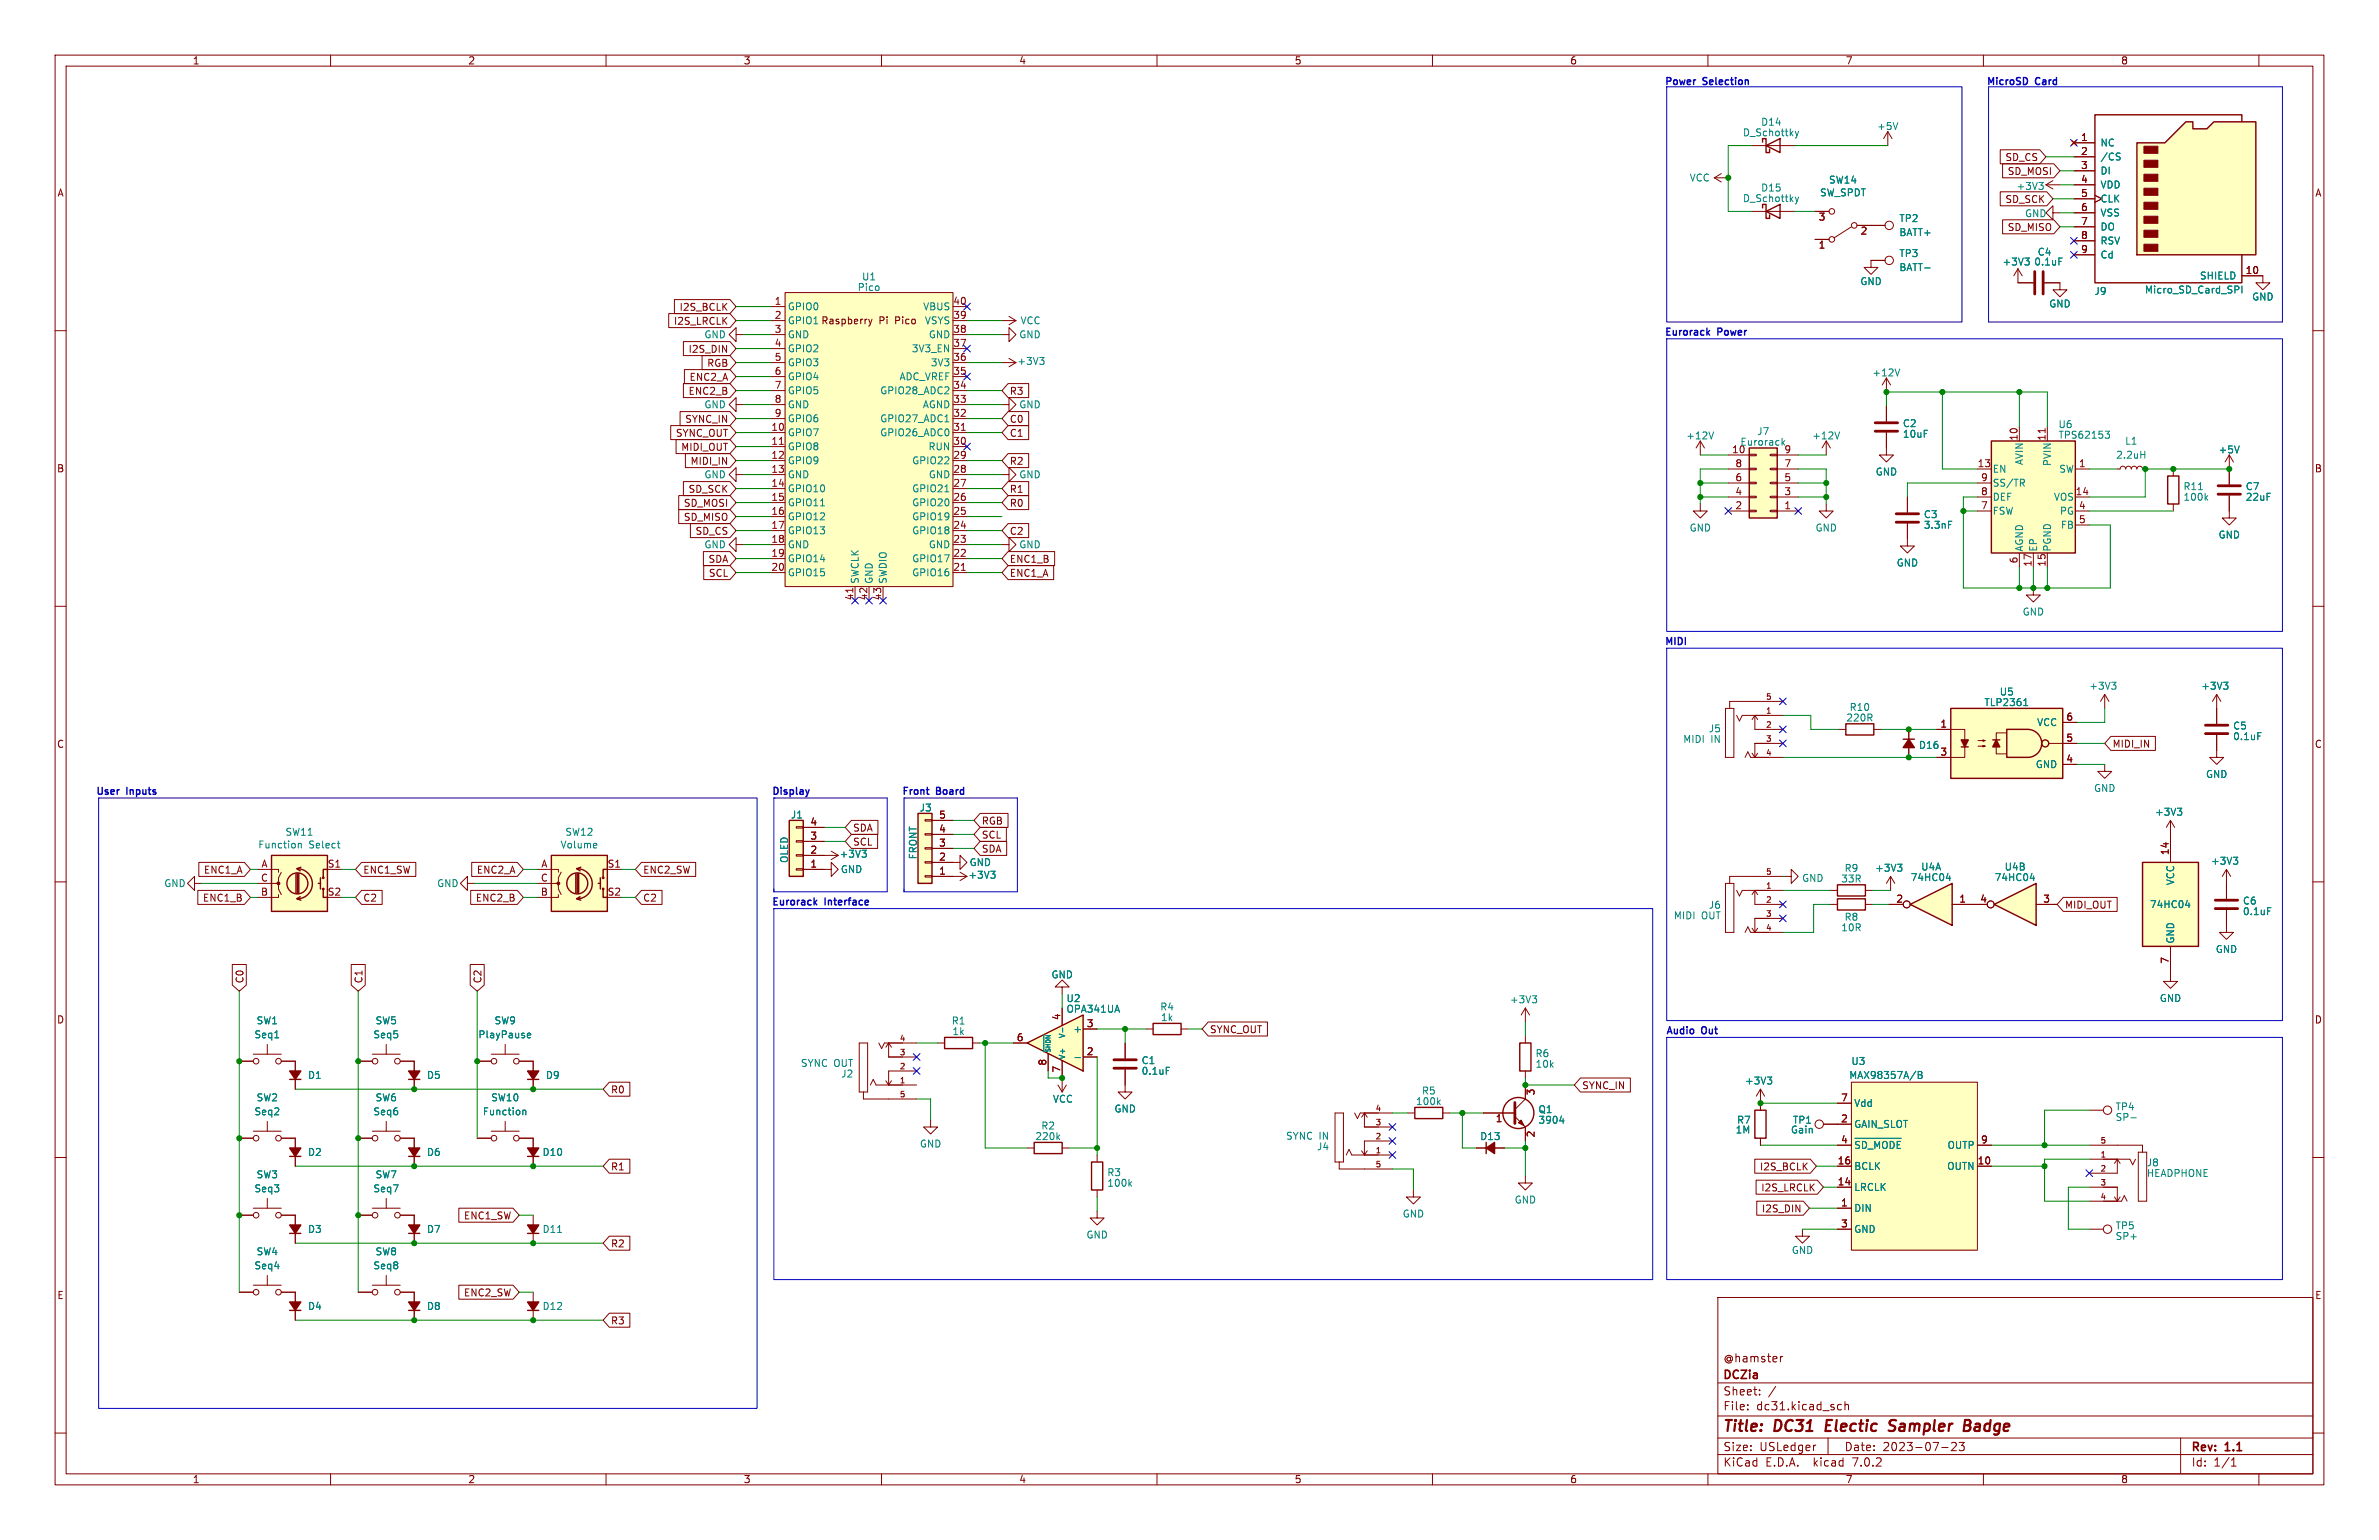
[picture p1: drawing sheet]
<svg xmlns="http://www.w3.org/2000/svg" width="432mm" height="279mm" viewBox="0 0 432 279" stroke-linecap="round" stroke-linejoin="round" font-family="sans-serif">
<defs><g id="words">
<g font-size="2.8" fill="#840000">
<text x="312.8" y="260.2">Title:</text>
<text x="322.2" y="260.2">DC31</text>
<text x="332.1" y="260.2">Electic</text>
<text x="344.2" y="260.2">Sampler</text>
<text x="358.4" y="260.2">Badge</text>
</g>
<g font-size="2.1" fill="#840000">
<text x="312.8" y="250.5">DCZia</text>
<text x="312.8" y="247.3">@hamster</text>
<text x="312.8" y="256">File:</text>
<text x="312.8" y="253.3">Sheet:</text>
<text x="318.8" y="256">dc31.kicad_sch</text>
<text x="312.8" y="263.4">Size:</text>
<text x="319.4" y="263.4">USLedger</text>
<text x="334.8" y="263.4">Date:</text>
<text x="341.7" y="263.4">2023-07-23</text>
<text x="397.8" y="263.6">Rev:</text>
<text x="404" y="263.6">1.1</text>
<text x="312.8" y="266.2">KiCad</text>
<text x="320.5" y="266.2">E.D.A.</text>
<text x="329.2" y="266.2">kicad</text>
<text x="336.3" y="266.2">7.0.2</text>
<text x="397.8" y="266.2">Id:</text>
<text x="401.8" y="266.2">1/1</text>
</g>
<g font-size="1.8" fill="#840000">
<text x="35" y="11.8">1</text>
<text x="85" y="11.8">2</text>
<text x="135" y="11.8">3</text>
<text x="185" y="11.8">4</text>
<text x="235" y="11.8">5</text>
<text x="285" y="11.8">6</text>
<text x="335" y="11.8">7</text>
<text x="385" y="11.8">8</text>
<text x="363.9" y="29.4">SD_CS</text>
<text x="377.7" y="25.7">1</text>
<text x="377.7" y="28.2">2</text>
<text x="10.4" y="35.8">A</text>
<text x="364.3" y="31.9">SD_MOSI</text>
<text x="377.7" y="30.7">3</text>
<text x="377.7" y="33.3">4</text>
<text x="377.7" y="35.8">5</text>
<text x="420.2" y="35.8">A</text>
<text x="330" y="40.3">3</text>
<text x="363.9" y="37">SD_SCK</text>
<text x="377.7" y="38.4">6</text>
<text x="377.7" y="40.9">7</text>
<text x="330" y="45.3">1</text>
<text x="337.7" y="42.8">2</text>
<text x="364.3" y="42.1">SD_MISO</text>
<text x="377.7" y="43.4">8</text>
<text x="377.7" y="46">9</text>
<text x="407.5" y="49.8">10</text>
<text x="122.2" y="59.1">I2S_LRCLK</text>
<text x="123.2" y="56.5">I2S_BCLK</text>
<text x="140.6" y="55.4">1</text>
<text x="140.6" y="57.9">2</text>
<text x="159.5" y="59">Pi</text>
<text x="162.5" y="59">Pico</text>
<text x="173" y="57.9">39</text>
<text x="173" y="55.4">40</text>
<text x="124.9" y="64.2">I2S_DIN</text>
<text x="140.6" y="60.5">3</text>
<text x="140.6" y="63">4</text>
<text x="140.6" y="65.5">5</text>
<text x="173" y="65.5">36</text>
<text x="173" y="63">37</text>
<text x="173" y="60.5">38</text>
<text x="124.9" y="71.8">ENC2_B</text>
<text x="125" y="69.2">ENC2_A</text>
<text x="128.2" y="66.7">RGB</text>
<text x="140.6" y="68.1">6</text>
<text x="140.6" y="70.6">7</text>
<text x="173" y="70.6">34</text>
<text x="173" y="68.1">35</text>
<text x="183.3" y="71.8">R3</text>
<text x="124.2" y="76.9">SYNC_IN</text>
<text x="140.6" y="73.2">8</text>
<text x="140.6" y="75.7">9</text>
<text x="173" y="75.7">32</text>
<text x="173" y="73.2">33</text>
<text x="183.3" y="76.9">C0</text>
<text x="122.6" y="79.4">SYNC_OUT</text>
<text x="123.5" y="81.9">MIDI_OUT</text>
<text x="140" y="78.2">10</text>
<text x="140" y="80.8">11</text>
<text x="140" y="83.3">12</text>
<text x="173" y="83.3">29</text>
<text x="173" y="80.8">30</text>
<text x="173" y="78.2">31</text>
<text x="183.3" y="79.4">C1</text>
<text x="323.8" y="82.3">9</text>
<text x="366.3" y="80" transform="rotate(-90 366.3 80)">10</text>
<text x="371.3" y="80" transform="rotate(-90 371.3 80)">11</text>
<text x="10.3" y="85.8">B</text>
<text x="124.9" y="89.6">SD_SCK</text>
<text x="125.2" y="84.5">MIDI_IN</text>
<text x="140" y="85.9">13</text>
<text x="140" y="88.4">14</text>
<text x="173" y="88.4">27</text>
<text x="173" y="85.9">28</text>
<text x="183.3" y="89.6">R1</text>
<text x="183.3" y="84.5">R2</text>
<text x="314.9" y="89.9">4</text>
<text x="314.9" y="87.4">6</text>
<text x="314.9" y="84.8">8</text>
<text x="323.8" y="89.9">3</text>
<text x="323.8" y="87.4">5</text>
<text x="323.8" y="84.8">7</text>
<text x="358.9" y="84.8">13</text>
<text x="359.5" y="89.9">8</text>
<text x="359.5" y="87.4">9</text>
<text x="376.7" y="89.9">14</text>
<text x="377.3" y="84.8">1</text>
<text x="420.1" y="85.8">B</text>
<text x="124" y="94.6">SD_MISO</text>
<text x="124" y="92.1">SD_MOSI</text>
<text x="140" y="90.9">15</text>
<text x="140" y="93.5">16</text>
<text x="173" y="93.5">25</text>
<text x="173" y="90.9">26</text>
<text x="183.3" y="92.1">R0</text>
<text x="314.9" y="92.5">2</text>
<text x="323.8" y="92.5">1</text>
<text x="359.5" y="92.5">7</text>
<text x="377.3" y="92.5">4</text>
<text x="377.3" y="95">5</text>
<text x="126.1" y="97.2">SD_CS</text>
<text x="140" y="96">17</text>
<text x="140" y="98.6">18</text>
<text x="140" y="101.1">19</text>
<text x="173" y="101.1">22</text>
<text x="173" y="98.6">23</text>
<text x="173" y="96">24</text>
<text x="183.3" y="97.2">C2</text>
<text x="128.5" y="102.3">SDA</text>
<text x="128.5" y="104.8">SCL</text>
<text x="140" y="103.6">20</text>
<text x="173" y="103.6">21</text>
<text x="183.3" y="102.3">ENC1_B</text>
<text x="183.3" y="104.8">ENC1_A</text>
<text x="366.3" y="102.3" transform="rotate(-90 366.3 102.3)">6</text>
<text x="368.8" y="102.9" transform="rotate(-90 368.8 102.9)">17</text>
<text x="371.3" y="102.9" transform="rotate(-90 371.3 102.9)">15</text>
<text x="154.9" y="109" transform="rotate(-90 154.9 109)">41</text>
<text x="157.5" y="109" transform="rotate(-90 157.5 109)">42</text>
<text x="160" y="109" transform="rotate(-90 160 109)">43</text>
<text x="375" y="130.8">6</text>
<text x="10.3" y="135.8">C</text>
<text x="352.1" y="132.1">1</text>
<text x="352.1" y="137.2">3</text>
<text x="375" y="134.6">5</text>
<text x="383.4" y="135.8">MIDI_IN</text>
<text x="420.1" y="135.8">C</text>
<text x="375" y="138.4">4</text>
<text x="147" y="149.9">4</text>
<text x="170.4" y="148.6">5</text>
<text x="178.2" y="149.8">RGB</text>
<text x="147" y="154.9">2</text>
<text x="147" y="152.4">3</text>
<text x="154.8" y="151">SDA</text>
<text x="154.8" y="153.6">SCL</text>
<text x="170.4" y="153.7">3</text>
<text x="170.4" y="151.1">4</text>
<text x="178.2" y="152.3">SCL</text>
<text x="178.2" y="154.8">SDA</text>
<text x="393.7" y="155.2" transform="rotate(-90 393.7 155.2)">14</text>
<text x="36.9" y="158.7">ENC1_A</text>
<text x="47.3" y="160">C</text>
<text x="47.4" y="157.5">A</text>
<text x="59.4" y="157.5">S1</text>
<text x="65.9" y="158.7">ENC1_SW</text>
<text x="86.4" y="158.7">ENC2_A</text>
<text x="98.1" y="160">C</text>
<text x="98.2" y="157.5">A</text>
<text x="110.2" y="157.5">S1</text>
<text x="116.7" y="158.7">ENC2_SW</text>
<text x="147" y="157.5">1</text>
<text x="170.4" y="158.8">1</text>
<text x="170.4" y="156.2">2</text>
<text x="36.7" y="163.7">ENC1_B</text>
<text x="47.3" y="162.6">B</text>
<text x="59.4" y="162.6">S2</text>
<text x="65.9" y="163.7">C2</text>
<text x="86.2" y="163.7">ENC2_B</text>
<text x="98.1" y="162.6">B</text>
<text x="110.2" y="162.6">S2</text>
<text x="116.7" y="163.7">C2</text>
<text x="344.1" y="163.8">2</text>
<text x="355.6" y="163.8">1</text>
<text x="359.4" y="163.8">4</text>
<text x="370.8" y="163.8">3</text>
<text x="374.8" y="165">MIDI_OUT</text>
<text x="44.4" y="178.4" transform="rotate(-90 44.4 178.4)">C0</text>
<text x="65.9" y="178.4" transform="rotate(-90 65.9 178.4)">C1</text>
<text x="87.5" y="178.4" transform="rotate(-90 87.5 178.4)">C2</text>
<text x="393.7" y="174.9" transform="rotate(-90 393.7 174.9)">7</text>
<text x="10.3" y="185.8">D</text>
<text x="192.5" y="185.1" transform="rotate(-90 192.5 185.1)">4</text>
<text x="420.1" y="185.8">D</text>
<text x="184.5" y="189">6</text>
<text x="197.2" y="191.5">2</text>
<text x="197.2" y="186.4">3</text>
<text x="219.6" y="187.6">SYNC_OUT</text>
<text x="190" y="193.4" transform="rotate(-90 190 193.4)">8</text>
<text x="192.5" y="194.7" transform="rotate(-90 192.5 194.7)">7</text>
<text x="287.2" y="197.8">SYNC_IN</text>
<text x="110.9" y="198.5">R0</text>
<text x="271.4" y="203.8">1</text>
<text x="278.8" y="198.8" transform="rotate(-90 278.8 198.8)">3</text>
<text x="334.1" y="203.7">2</text>
<text x="334.1" y="199.9">7</text>
<text x="278.8" y="206.4" transform="rotate(-90 278.8 206.4)">2</text>
<text x="334.1" y="207.5">4</text>
<text x="359.5" y="207.5">9</text>
<text x="110.9" y="212.5">R1</text>
<text x="319.3" y="212.5">I2S_BCLK</text>
<text x="333.5" y="215.1">14</text>
<text x="333.5" y="211.3">16</text>
<text x="358.9" y="211.3">10</text>
<text x="84.1" y="221.4">ENC1_SW</text>
<text x="319.5" y="216.3">I2S_LRCLK</text>
<text x="319.7" y="220.1">I2S_DIN</text>
<text x="334.1" y="218.9">1</text>
<text x="110.9" y="226.5">R2</text>
<text x="334.1" y="222.8">3</text>
<text x="10.4" y="235.8">E</text>
<text x="84.1" y="235.4">ENC2_SW</text>
<text x="420.2" y="235.8">E</text>
<text x="110.9" y="240.4">R3</text>
<text x="35" y="269.2">1</text>
<text x="85" y="269.2">2</text>
<text x="135" y="269.2">3</text>
<text x="185" y="269.2">4</text>
<text x="235" y="269.2">5</text>
<text x="285" y="269.2">6</text>
<text x="335" y="269.2">7</text>
<text x="385" y="269.2">8</text>
</g>
<g font-size="1.8" fill="#0000c2">
<text x="302.3" y="15.5">Power</text>
<text x="309.2" y="15.5">Selection</text>
<text x="360.7" y="15.5">MicroSD</text>
<text x="369.6" y="15.5">Card</text>
<text x="302.3" y="61">Eurorack</text>
<text x="311.9" y="61">Power</text>
<text x="302.3" y="117.1">MIDI</text>
<text x="17.5" y="144.3">User</text>
<text x="23.1" y="144.3">Inputs</text>
<text x="140.2" y="144.3">Display</text>
<text x="163.8" y="144.3">Front</text>
<text x="170.1" y="144.3">Board</text>
<text x="140.2" y="164.3">Eurorack</text>
<text x="149.8" y="164.3">Interface</text>
<text x="302.5" y="187.7">Audio</text>
<text x="309" y="187.7">Out</text>
</g>
<g font-size="1.8" fill="#008484">
<text x="319.6" y="23">D14</text>
<text x="340.6" y="23.7">+5V</text>
<text x="316.3" y="24.9">D_Schottky</text>
<text x="381.3" y="26.7">NC</text>
<text x="381.3" y="29.3">/CS</text>
<text x="306.6" y="33.1">VCC</text>
<text x="319.6" y="34.9">D15</text>
<text x="330.3" y="35.8">SW_SPDT</text>
<text x="331.9" y="33.5">SW14</text>
<text x="366" y="34.6">+3V3</text>
<text x="381.3" y="31.8">DI</text>
<text x="381.3" y="34.4">VDD</text>
<text x="316.3" y="36.8">D_Schottky</text>
<text x="344.7" y="40.4">TP2</text>
<text x="367.5" y="39.6">GND</text>
<text x="381.3" y="36.9">CLK</text>
<text x="381.3" y="39.4">VSS</text>
<text x="381.3" y="42">DO</text>
<text x="344.7" y="43">BATT+</text>
<text x="344.7" y="46.8">TP3</text>
<text x="369.8" y="46.5">C4</text>
<text x="381.3" y="44.5">RSV</text>
<text x="381.3" y="47.1">Cd</text>
<text x="155.6" y="52.9">Pico</text>
<text x="156.4" y="51">U1</text>
<text x="337.6" y="51.9">GND</text>
<text x="344.7" y="49.3">BATT-</text>
<text x="363.4" y="48.3">+3V3</text>
<text x="369.2" y="48.3">0.1uF</text>
<text x="380.1" y="53.7">J9</text>
<text x="389.3" y="53.4">Micro_SD_Card_SPI</text>
<text x="399.2" y="50.9">SHIELD</text>
<text x="143" y="56.5">GPIO0</text>
<text x="143" y="59">GPIO1 Raspberry</text>
<text x="167.4" y="56.5">VBUS</text>
<text x="167.7" y="59">VSYS</text>
<text x="185.2" y="59">VCC</text>
<text x="371.9" y="55.9">GND</text>
<text x="408.7" y="54.7">GND</text>
<text x="127.8" y="61.5">GND</text>
<text x="143" y="61.5">GND</text>
<text x="143" y="64.1">GPIO2</text>
<text x="165.4" y="64.1">3V3_EN</text>
<text x="168.5" y="61.5">GND</text>
<text x="184.9" y="61.5">GND</text>
<text x="143" y="66.6">GPIO3</text>
<text x="143" y="69.2">GPIO4</text>
<text x="143" y="71.7">GPIO5</text>
<text x="159.6" y="71.7">GPIO28_ADC2</text>
<text x="163.1" y="69.2">ADC_VREF</text>
<text x="168.8" y="66.6">3V3</text>
<text x="184.6" y="66.4">+3V3</text>
<text x="339.8" y="68.4">+12V</text>
<text x="127.8" y="74.2">GND</text>
<text x="143" y="74.2">GND</text>
<text x="143" y="76.8">GPIO6</text>
<text x="159.6" y="76.8">GPIO27_ADC1</text>
<text x="167.4" y="74.2">AGND</text>
<text x="184.9" y="74.2">GND</text>
<text x="345.3" y="77.7">C2</text>
<text x="373.6" y="77.8">U6</text>
<text x="143" y="79.3">GPIO7</text>
<text x="143" y="81.9">GPIO8</text>
<text x="159.6" y="79.3">GPIO26_ADC0</text>
<text x="168.4" y="81.9">RUN</text>
<text x="306" y="79.9">+12V</text>
<text x="314.3" y="82.3">10</text>
<text x="315.8" y="81">Eurorack</text>
<text x="318.9" y="79.1">J7</text>
<text x="328.9" y="79.9">+12V</text>
<text x="345.3" y="79.6">10uF</text>
<text x="373.6" y="79.7">TPS62153</text>
<text x="384" y="83.4">2.2uH</text>
<text x="385.7" y="80.8">L1</text>
<text x="402.6" y="82.4">+5V</text>
<text x="127.8" y="86.9">GND</text>
<text x="143" y="84.4">GPIO9</text>
<text x="143" y="86.9">GND</text>
<text x="143" y="89.5">GPIO10</text>
<text x="165.4" y="89.5">GPIO21</text>
<text x="165.4" y="84.4">GPIO22</text>
<text x="168.5" y="86.9">GND</text>
<text x="184.9" y="86.9">GND</text>
<text x="340.4" y="86.4">GND</text>
<text x="361.7" y="85.9">EN</text>
<text x="361.7" y="88.5">SS/TR</text>
<text x="367.3" y="84.5" transform="rotate(-90 367.3 84.5)">AVIN</text>
<text x="372.4" y="84.7" transform="rotate(-90 372.4 84.7)">PVIN</text>
<text x="373.6" y="85.9">SW</text>
<text x="396.2" y="89.1">R11</text>
<text x="407.6" y="89.1">C7</text>
<text x="143" y="92">GPIO11</text>
<text x="143" y="94.6">GPIO12</text>
<text x="165.4" y="94.6">GPIO19</text>
<text x="165.4" y="92">GPIO20</text>
<text x="349.1" y="94.2">C3</text>
<text x="361.7" y="93.5">FSW</text>
<text x="361.7" y="91">DEF</text>
<text x="372.7" y="91">VOS</text>
<text x="373.8" y="93.5">PG</text>
<text x="396.2" y="91">100k</text>
<text x="407.6" y="91">22uF</text>
<text x="127.8" y="99.6">GND</text>
<text x="143" y="97.1">GPIO13</text>
<text x="143" y="99.6">GND</text>
<text x="165.4" y="97.1">GPIO18</text>
<text x="168.5" y="99.6">GND</text>
<text x="184.9" y="99.6">GND</text>
<text x="306.6" y="96.6">GND</text>
<text x="329.5" y="96.6">GND</text>
<text x="349.1" y="96.1">3.3nF</text>
<text x="367.3" y="100.1" transform="rotate(-90 367.3 100.1)">AGND</text>
<text x="369.9" y="100.1" transform="rotate(-90 369.9 100.1)">EP</text>
<text x="372.4" y="100.1" transform="rotate(-90 372.4 100.1)">PGND</text>
<text x="373.9" y="96.1">FB</text>
<text x="402.6" y="97.9">GND</text>
<text x="143" y="102.2">GPIO14</text>
<text x="143" y="104.7">GPIO15</text>
<text x="156" y="105.9" transform="rotate(-90 156 105.9)">SWCLK</text>
<text x="158.6" y="105.9" transform="rotate(-90 158.6 105.9)">GND</text>
<text x="161.1" y="105.9" transform="rotate(-90 161.1 105.9)">SWDIO</text>
<text x="165.4" y="104.7">GPIO16</text>
<text x="165.4" y="102.2">GPIO17</text>
<text x="344.2" y="102.9">GND</text>
<text x="367.1" y="111.8">GND</text>
<text x="379.2" y="125.3">+3V3</text>
<text x="399.5" y="125.3">+3V3</text>
<text x="335.1" y="131.1">220R</text>
<text x="335.7" y="129.1">R10</text>
<text x="360.1" y="128.3">TLP2361</text>
<text x="362.9" y="126.3">U5</text>
<text x="369.6" y="131.9">VCC</text>
<text x="305.5" y="134.9">MIDI</text>
<text x="310.1" y="133">J5</text>
<text x="310.5" y="134.9">IN</text>
<text x="348.2" y="136">D16</text>
<text x="405.3" y="132.5">C5</text>
<text x="405.3" y="134.4">0.1uF</text>
<text x="369.4" y="139.5">GND</text>
<text x="380" y="143.8">GND</text>
<text x="400.3" y="141.3">GND</text>
<text x="143.5" y="148.7">J1</text>
<text x="166.9" y="147.4">J3</text>
<text x="391.1" y="148.1">+3V3</text>
<text x="46.8" y="154.1">Function</text>
<text x="51.8" y="151.8">SW11</text>
<text x="56" y="154.1">Select</text>
<text x="101.7" y="154.1">Volume</text>
<text x="102.6" y="151.8">SW12</text>
<text x="152.3" y="155.8">+3V3</text>
<text x="166.6" y="156" transform="rotate(-90 166.6 156)">FRONT</text>
<text x="29.8" y="161.1">GND</text>
<text x="79.3" y="161.1">GND</text>
<text x="143.2" y="156.6" transform="rotate(-90 143.2 156.6)">OLED</text>
<text x="152.6" y="158.6">GND</text>
<text x="175.7" y="159.6">+3V3</text>
<text x="175.9" y="157.3">GND</text>
<text x="327" y="160.1">GND</text>
<text x="334.1" y="160.3">33R</text>
<text x="334.7" y="158.3">R9</text>
<text x="340.3" y="158.3">+3V3</text>
<text x="346.7" y="160">74HC04</text>
<text x="348.6" y="158.1">U4A</text>
<text x="362" y="160">74HC04</text>
<text x="363.8" y="158.1">U4B</text>
<text x="394.8" y="160.7" transform="rotate(-90 394.8 160.7)">VCC</text>
<text x="401.3" y="157">+3V3</text>
<text x="303.8" y="166.9">MIDI</text>
<text x="308.8" y="166.9">OUT</text>
<text x="310.1" y="165">J6</text>
<text x="334.7" y="167.2">R8</text>
<text x="390.2" y="164.9">74HC04</text>
<text x="407" y="164.3">C6</text>
<text x="407" y="166.2">0.1uF</text>
<text x="334.1" y="169.1">10R</text>
<text x="394.8" y="171.2" transform="rotate(-90 394.8 171.2)">GND</text>
<text x="402.1" y="173">GND</text>
<text x="190.8" y="177.7">GND</text>
<text x="46.5" y="186">SW1</text>
<text x="68.1" y="186">SW5</text>
<text x="89.7" y="186">SW9</text>
<text x="193.5" y="183.9">OPA341UA</text>
<text x="193.5" y="182">U2</text>
<text x="210.5" y="183.5">R4</text>
<text x="210.7" y="185.4">1k</text>
<text x="274" y="182.2">+3V3</text>
<text x="392" y="181.9">GND</text>
<text x="46.1" y="188.5">Seq1</text>
<text x="67.7" y="188.5">Seq5</text>
<text x="86.8" y="188.5">PlayPause</text>
<text x="172.7" y="186">R1</text>
<text x="172.8" y="188">1k</text>
<text x="194.7" y="187.5">+</text>
<text x="278.6" y="192">R6</text>
<text x="55.8" y="195.9">D1</text>
<text x="77.4" y="195.9">D5</text>
<text x="99" y="195.9">D9</text>
<text x="145.3" y="193.7">SYNC OUT</text>
<text x="152.6" y="195.6">J2</text>
<text x="207.1" y="193.2">C1</text>
<text x="207.1" y="195.1">0.1uF</text>
<text x="278.6" y="193.9">10k</text>
<text x="316.7" y="196.9">+3V3</text>
<text x="335.6" y="195.9">MAX98357A/B</text>
<text x="336" y="193.4">U3</text>
<text x="46.1" y="202.5">Seq2</text>
<text x="46.5" y="200">SW2</text>
<text x="67.7" y="202.5">Seq6</text>
<text x="68.1" y="200">SW6</text>
<text x="87.6" y="202.5">Function</text>
<text x="89.1" y="200">SW10</text>
<text x="191.1" y="200.2">VCC</text>
<text x="202.2" y="202">GND</text>
<text x="256.9" y="200.7">100k</text>
<text x="258" y="198.7">R5</text>
<text x="279.2" y="202.1">Q1</text>
<text x="336.5" y="201">Vdd</text>
<text x="383.9" y="201.6">TP4</text>
<text x="383.9" y="203.5">SP-</text>
<text x="55.8" y="209.9">D2</text>
<text x="77.4" y="209.9">D6</text>
<text x="98.4" y="209.9">D10</text>
<text x="166.9" y="208.3">GND</text>
<text x="187.9" y="207">220k</text>
<text x="188.9" y="205.1">R2</text>
<text x="233.4" y="206.9">SYNC IN</text>
<text x="239" y="208.9">J4</text>
<text x="268.6" y="207">D13</text>
<text x="279.2" y="204">3904</text>
<text x="315" y="205.8">1M</text>
<text x="315.2" y="204">R7</text>
<text x="325" y="205.8">Gain</text>
<text x="325.4" y="204">TP1</text>
<text x="336.5" y="204.8">GAIN_SLOT</text>
<text x="336.5" y="209.2">~{SD_MODE}</text>
<text x="353.4" y="208.6">OUTP</text>
<text x="46.5" y="213.9">SW3</text>
<text x="68.1" y="213.9">SW7</text>
<text x="200.9" y="213.5">R3</text>
<text x="200.9" y="215.5">100k</text>
<text x="336.5" y="212.4">BCLK</text>
<text x="353.3" y="212.4">OUTN</text>
<text x="389.6" y="211.8">J8</text>
<text x="389.6" y="213.7">HEADPHONE</text>
<text x="46.1" y="216.5">Seq3</text>
<text x="67.7" y="216.5">Seq7</text>
<text x="254.5" y="221">GND</text>
<text x="274.9" y="218.5">GND</text>
<text x="336.5" y="220">DIN</text>
<text x="336.5" y="216.2">LRCLK</text>
<text x="46.5" y="227.9">SW4</text>
<text x="55.8" y="223.8">D3</text>
<text x="68.1" y="227.9">SW8</text>
<text x="77.4" y="223.8">D7</text>
<text x="98.4" y="223.8">D11</text>
<text x="197.1" y="224.9">GND</text>
<text x="325.2" y="227.6">GND</text>
<text x="336.5" y="223.8">GND</text>
<text x="383.9" y="223.2">TP5</text>
<text x="383.9" y="225.1">SP+</text>
<text x="46.1" y="230.4">Seq4</text>
<text x="67.7" y="230.4">Seq8</text>
<text x="55.8" y="237.8">D4</text>
<text x="77.4" y="237.8">D8</text>
<text x="98.4" y="237.8">D12</text>
</g>
<g font-size="1.4" fill="#840000">
<text x="320.5" y="129.5">1</text>
<text x="320.5" y="127">5</text>
<text x="320.5" y="132.1">2</text>
<text x="320.5" y="134.6">3</text>
<text x="320.5" y="137.2">4</text>
<text x="320.5" y="161.3">1</text>
<text x="320.5" y="158.8">5</text>
<text x="320.5" y="163.8">2</text>
<text x="320.5" y="166.4">3</text>
<text x="320.5" y="168.9">4</text>
<text x="163.3" y="191.5">3</text>
<text x="163.3" y="189">4</text>
<text x="163.3" y="196.6">1</text>
<text x="163.3" y="194.1">2</text>
<text x="163.3" y="199.1">5</text>
<text x="249.6" y="201.7">4</text>
<text x="249.6" y="209.3">1</text>
<text x="249.6" y="206.8">2</text>
<text x="249.6" y="204.2">3</text>
<text x="381.2" y="207.5">5</text>
<text x="249.6" y="211.8">5</text>
<text x="381.2" y="210.1">1</text>
<text x="381.2" y="212.6">2</text>
<text x="381.2" y="215.1">3</text>
<text x="381.2" y="217.7">4</text>
</g>
<g font-size="1.4" fill="#008484">
<text x="193.5" y="188.5" transform="rotate(-90 193.5 188.5)">V-</text>
<text x="193.5" y="192.2" transform="rotate(-90 193.5 192.2)">V+</text>
</g>
<text font-size="1.1" fill="#008484" x="191.2" y="190.9" transform="rotate(-90 191.2 190.9)">~{SHDN}</text>
</g></defs>
<g fill="none" stroke="#840000" stroke-width=".18">
<path d="M10 10h411.8v259.4h-411.8zM12 12h407.8v255.4h-407.8zM60 10v2M110 10v2M160 10v2M210 10v2M260 10v2M310 10v2M360 10v2M410 10v2M329.4 38.4h2.6M342.6 23.9l-.7 1.2"/>
<path d="M342.6 23.9v2.5M342.6 23.9l.8 1.2M10 60h2M329.4 43.4h2.6M336 41.1l-3.1 2.1M337.1 40.9h5M339.6 47.2h2.5M366.3 51.3h2.8M371.1 51.3h2.8v1.3h1.3l-1.3 1.2-1.3-1.2h1.3M419.8 60h2M10 110h2M419.8 110h2"/>
<path d="M10 160h2M419.8 160h2M10 210h2M86.6 206.5h2.6M89.2 205.2h5M91.7 203.5v1.7M94.2 206.5h2.6M168.9 203.2v1.3h1.3l-1.3 1.2-1.3-1.2h1.3M419.8 210h2M96.8 220.5v5.1M96.8 234.4v5.1M311.8 235.4h108v32h-108z"/>
<path d="M10 260h2M311.8 256.9h108M311.8 250.9h108M317.2 255.7v.1M317.2 254.9v.1M319.4 253v.1M319.4 252.2v.1M322.3 251.5l-1.3 2M323.6 246.1l-.3 .1-.1 .2M333.8 254.8l.4 .1M334.2 255.7l-.4 .1M334.9 254.9l.2-.1 .3 .1 .1 .9"/>
<path d="M334.9 254.3v1.5M419.8 260h2M60 267.4v2M110 267.4v2M160 267.4v2M210 267.4v2M260 267.4v2M310 267.4v2M311.8 263.9h108M311.8 260.9h108M329.4 262.2h.2M331.8 260.9v3"/>
<path d="M352.4 262.6h1.2M354.4 261.7l-.2 .1M354.8 261.7l.3 .3-.1 .3-.8 .9h.9M355.6 261.7h.9l-.5 .6 .4 .1v.7l-.2 .1h-.4l-.2-.1M360 267.4v2M395.8 260.9v6.5M405 266h.9M405 264.9l.4-.4v1.5M410 267.4v2"/>
<circle cx="332.5" cy="38.4" r=".51"/>
<circle cx="332.5" cy="43.4" r=".51"/>
<circle cx="336.5" cy="40.9" r=".51"/>
<circle cx="342.9" cy="40.9" r=".76"/>
<circle cx="342.9" cy="47.2" r=".76"/>
<circle cx="89.7" cy="206.5" r=".51"/>
<circle cx="93.7" cy="206.5" r=".51"/>
</g>
<path d="M342.8 259.5l.7 .1M343.9 257.6l-.7 .1a.46 .46 0 0 0-.2 .5 .46 .46 0 0 0 .3 .4l.4 .1M356.5 258.6h.7M357.2 258.6l.3 .1 .1 .3M357.6 257.8l-.3-.2h-.6l-.3 2h.8l.4-.4M357.6 258.2l-.4 .4" fill="none" stroke="#840000" stroke-width=".4"/>
<path d="M344.5 22.2l-.5 1.3M373.7 46.8h.6M94.9 201.4v.9M94.9 201.5l.2-.1 .3 .1v.8" fill="none" stroke="#008484" stroke-width=".18"/>
<path d="M369.3 49.3v4M370.8 49.3v4" fill="none" stroke="#840000" stroke-width=".51"/>
<path d="M95.8 223.8h2M95.8 237.7h2" fill="none" stroke="#840000" stroke-width=".25"/>
<g fill="#840000" stroke="#840000" stroke-width=".25">
<path d="M95.8 222.3h2l-1 1.5z"/>
<path d="M95.8 236.2h2l-1 1.5z"/>
</g>
<path d="M387.9 25.9h5l3.8-3.8h1.3v1.3h2.6l1.2-1.3h7.6v24.1h-21.5z" fill="#ffffc2"/>
<g fill="#840000" stroke="#840000" stroke-width=".18">
<path d="M389.1 44.3h2.6v1.3h-2.6z"/>
<path d="M389.1 41.8h2.6v1.3h-2.6z"/>
<path d="M389.1 39.2h2.6v1.3h-2.6z"/>
<path d="M389.1 36.7h2.6v1.3h-2.6z"/>
<path d="M389.1 34.2h2.6v1.2h-2.6z"/>
<path d="M389.1 31.6h2.6v1.3h-2.6z"/>
<path d="M389.1 29.1h2.6v1.3h-2.6z"/>
<path d="M389.1 26.5h2.6v1.3h-2.6z"/>
</g>
<g fill="none" stroke="#840000" stroke-width=".25">
<path d="M319.9 25.8v-.7h.6v2.6h.7v-.6M319.9 37.7v-.6h.6v2.5h.7v-.6M320.5 26.4l2.6-1.3v2.6zM320.5 38.4l2.6-1.3v2.5zM387.9 25.9h5l3.8-3.8h1.3v1.3h2.6l1.2-1.3h7.6v24.1h-21.5zM406.9 22.1v-1.3h-26.7v30.5h26.7v-5.1M345.4 134.1h2.1M74.2 195.8h2M95.8 195.8h2M74.2 209.8h2M95.8 209.8h2M74.2 223.8h2"/>
<path d="M74.2 237.7h2"/>
</g>
<g fill="none" stroke="#840000" stroke-width=".18">
<path d="M311.1 32.3l1.3 .7M311.1 32.3h2.6M312.4 31.5l-1.3 .8M318 26.4h7.6M318 38.4h7.6M371.3 33.5h2.6M371.3 33.5l1.3 .8M372.6 38.6v-1.3l-1.3 1.3 1.3 1.3v-1.3h1.3M372.6 32.8l-1.3 .7M376 25.5l.8 .8M376.4 25.9h3.8M376.4 28.4h3.8"/>
<path d="M376.4 31h3.8M376.4 33.5h3.8M376.4 36.1h3.8M376.4 38.6h3.8M376.8 25.5l-.8 .8M380.2 35.4l1.3 .7-1.3 .6M339.6 47.2v1.3h1.3l-1.3 1.3-1.3-1.3h1.3M366.3 48.8l-.8 1.2M366.3 48.8v2.5M366.3 48.8l.7 1.2M376.4 41.1h3.8M376.4 43.7h3.8"/>
<path d="M376.4 46.2h3.8M406.9 50h3.8v1.3h1.3l-1.3 1.3-1.3-1.3h1.3M133.6 60.7v-1.3l-1.3 1.3 1.3 1.3v-1.3h1.3M133.6 73.4v-1.3l-1.3 1.3 1.3 1.3v-1.3h1.3M133.6 86.1v-1.3l-1.3 1.3 1.3 1.3v-1.3h1.3M346.5 132.3v5.1M382 138.7v1.3h1.3l-1.3 1.2-1.3-1.2h1.3M382 126l-.7 1.3M382 126v2.5M382 126l.8 1.3M394 148.8l-.8 1.3M394 148.8v2.6"/>
<path d="M394 148.8l.7 1.3M394 176.8v1.3h1.2l-1.2 1.2-1.3-1.2h1.3M75.2 192.5v5.1M96.8 192.5v5.1M75.2 206.5v5.1M96.8 206.5v5.1M75.2 220.5v5.1M75.2 234.4v5.1"/>
</g>
<g fill="none" stroke="#008484" stroke-width=".18">
<path d="M325.9 23.8l.3 .8M325.9 35.7l.3 .9M326.2 24.6l-.3 .5M326.2 36.6l-.3 .4M326.5 23.8l-.3 .8M326.5 35.7l-.3 .9M370.1 33.1h.8l-.5 .5M370.6 33.6l.3 .2v.3l-.3 .3M384.6 27.8h.2M384.7 28.5l.1 .2-.1 .3M367.5 46.8h.8l-.4 .5M368.1 47.3l.2 .2v.3l-.2 .3"/>
<path d="M405.7 51.9h.4l.3 .2-.1 .4-.6 .1M406.9 51.9v1.3M383.3 123.8h.8l-.5 .5M383.8 124.3l.3 .2v.3l-.3 .2M395.2 146.6h.8l-.4 .5M395.8 147.1l.2 .3v.3l-.2 .2"/>
</g>
<g fill="#840000" stroke="#840000" stroke-width=".25">
<path d="M95.8 208.3h2l-1 1.5z"/>
<path d="M95.8 194.3h2l-1 1.5z"/>
<path d="M74.2 208.3h2l-1 1.5z"/>
<path d="M74.2 194.3h2l-1 1.5z"/>
<path d="M74.2 222.3h2l-1 1.5z"/>
<path d="M74.2 236.2h2l-1 1.5z"/>
<path d="M346.5 134.1l1 1.5h-2.1z"/>
</g>
<path d="M346.7 164.1l7.6-3.8v7.6z" fill="#ffffc2"/>
<g fill="none" stroke="#840000" stroke-width=".25">
<path d="M354.1 128.5h20.3v12.7h-20.3zM356 135.5h1.3M361.7 134.2h1.3M364.2 132.3h3.8a2.54 2.54 0 0 1 2.6 2.6 2.54 2.54 0 0 1-2.6 2.5h-3.8zM346.7 164.1l7.6-3.8v7.6z"/>
<circle cx="371.2" cy="134.9" r=".63"/>
</g>
<g fill="none" stroke="#840000" stroke-width=".18">
<path d="M351.5 132.3h5.1v5.1h-5.1M359 135.4h1.3l-.4 .1v-.2l.4 .1M359 134.4h1.3l-.4 .1v-.3l.4 .2M364.2 133h-1.9v3.8h1.9M371.9 134.9h5M374.4 138.7h2.5M374.4 131.1h2.5M342.9 164.1h2.5M354.3 164.1h3.8"/>
<circle cx="346.1" cy="164.1" r=".63"/>
</g>
<path d="M367.3 128h.7M367.6 126.9l.1-.1v1.2M353.3 159.3h.8M353.9 158.9v.9" fill="none" stroke="#008484" stroke-width=".18"/>
<path d="M354.1 128.5h20.3v12.7h-20.3z" fill="#ffffc2" stroke="#ffffc2" stroke-width=".18"/>
<g fill="#840000" stroke="#840000" stroke-width=".25">
<path d="M356 134.2h1.3l-.7 1.3z"/>
<path d="M362.3 134.2l.7 1.3h-1.3z"/>
</g>
<path d="M361.9 164.1l7.7-3.8v7.6z" fill="#ffffc2"/>
<g fill="none" stroke="#840000" stroke-width=".25">
<path d="M335 131.3h5.1v2.1h-5.1zM49.3 155.2h10.1v10.2h-10.1zM53.7 158.5v3.6M54 157.6a2.73 2.73 0 0 1 2.7 2.7 2.73 2.73 0 0 1-2.7 2.8M54 158.5v3.6M54.2 158.5v3.6M54.6 157.4l-.8 .2 .7 .4M58.2 159.3v2M59.4 157.7h-.7v1.6M143.3 148.8h2.5v10.2h-2.5zM166.6 147.6h2.6v12.7h-2.6zM388.9 156.5h10.1v15.2h-10.1z"/>
<path d="M54.5 162.7l-.7 .4 .8 .2M57.8 160.3h.4M58.7 161.3v1.5h.7M333.5 160.5h5.1v2.1h-5.1zM333.5 163.1h5.1v2h-5.1zM361.9 164.1l7.7-3.8v7.6zM52.6 195.8h2M171.4 188.2h5.1v2h-5.1zM275.8 189.2h2.1v5.1h-2.1zM52.6 209.8h2M256.8 200.9h5.1v2h-5.1zM269.7 207.3v2"/>
<path d="M52.6 223.8h2"/>
<circle cx="58.7" cy="159.3" r=".13"/>
<circle cx="54" cy="160.3" r="1.9"/>
<circle cx="58.7" cy="161.3" r=".13"/>
<circle cx="275.6" cy="201.9" r="2.82"/>
</g>
<g fill="none" stroke="#840000" stroke-width=".18">
<path d="M133.6 98.8v-1.3l-1.3 1.3 1.3 1.3v-1.3h1.3M313.2 128.5h1.5v8.9h-1.5zM315.2 129.8l.5 1 .5-1h7.4M316.7 137.4l.5-1 .6 1h5.8M318 136.7l.5 .7M318.5 129.8v2.5h5.1M318.5 129.8l.5 .8M318.5 129.8l-.5 .8M319 136.7l-.5 .7M323.6 134.9h-5.1v2.5M323.6 127.3h-9.7v1.2M333.8 132.3h1.2"/>
<path d="M340.1 132.3h1.3M402.3 133.4v4h1.3l-1.3 1.3-1.2-1.3h1.2M402.3 126l-.7 1.3M402.3 126v5.3M402.3 126l.8 1.3M46.7 157.7h3.8v.5M51.1 158.2l-.6 1.1v1h-.5M59.4 157.7h2.6M144.5 150h1.3v.2h-1.3zM144.5 152.5h1.3v.3h-1.3zM144.5 155.1h1.3v.2h-1.3zM144.5 157.6h1.3v.3h-1.3z"/>
<path d="M145.8 157.7h5.1v-1.2l1.2 1.2-1.2 1.3v-1.3M145.8 155.2h6.3M145.8 152.7h3.8M145.8 150.1h3.8M150.9 154.4l1.2 .8M152.1 155.2l-1.2 .8M167.9 148.7h1.3v.3h-1.3zM167.9 151.3h1.3v.2h-1.3zM167.9 153.8h1.3v.3h-1.3zM167.9 156.3h1.3v.3h-1.3zM167.9 158.9h1.3v.2h-1.3zM169.2 156.5h5v-1.3l1.3 1.3-1.3 1.2v-1.2"/>
<path d="M169.2 159h6.3M169.2 153.9h3.8M169.2 151.4h3.8M169.2 148.8h3.8M174.2 158.2l1.3 .8M175.5 159l-1.3 .8M323.6 159h-9.7v1.3M323.8 159h1.3v-1.3l1.3 1.3-1.3 1.3v-1.3M343.2 159l-.8 1.3M343.2 159v2.5M343.2 159l.7 1.3M394 151.4v5.1"/>
<path d="M404.1 157.7v5.4M404.1 157.7l-.7 1.3M404.1 157.7l.8 1.3M46.7 160.3h3.8v1l.6 1M50.5 162.3v.5h-3.8M84.8 160.3v-1.3l-1.2 1.3 1.2 1.2v-1.2h1.3M313.2 160.3h1.5v8.9h-1.5zM315.2 161.5l.5 1.1 .5-1.1h7.4M316.7 169.2l.5-1.1 .6 1.1h5.8M318 168.4l.5 .8M318.5 161.5v2.6h5.1M318.5 161.5l.5 .8"/>
<path d="M318.5 161.5l-.5 .8M319 168.4l-.5 .8M323.6 166.6h-5.1v2.6M332.2 164.1h1.3M332.2 161.5h1.3M338.6 164.1h1.3M338.6 161.5h1.3M358.1 164.1h2.6M369.6 164.1h3.8M394 171.7v5.1M404.1 165.1v4.1h1.3l-1.3 1.2-1.3-1.2h1.3M43.4 192.5h2.6"/>
<path d="M46 191.3h5.1M48.5 189.5v1.8M51.1 192.5h2.5v5.1M65 192.5h2.6M67.6 191.3h5M70.1 189.5v1.8M72.6 192.5h2.6M86.6 192.5h2.6M89.2 191.3h5M91.7 189.5v1.8M94.2 192.5h2.6M156 189.2h1.5v8.9h-1.5z"/>
<path d="M156.7 198.1v1.3h9.7M158 196.9l.5-1.1 .5 1.1h7.4M159.5 189.2l.5 1 .5-1h5.9M160.8 196.1l.5 .8M161.3 189.2v2.6h5.1M161.3 189.2l.5 .8M161.3 189.2l-.5 .8M161.8 196.1l-.5 .8M166.4 194.3h-5.1v2.6M170.2 189.2h1.2M176.5 189.2h1.3M276.9 196.9v2.5l-1.9 1.9"/>
<path d="M276.9 182.9v2.5M276.9 188v1.2M276.9 194.3v1.3M276.9 182.9l-.8 1.3M276.9 182.9l.7 1.3M43.4 206.5h2.6M46 205.2h5.1M46 219.2h5.1M48.5 203.5v1.7M48.5 217.4v1.8M51.1 206.5h2.5v5.1M65 206.5h2.6"/>
<path d="M67.6 205.2h5M67.6 219.2h5M70.1 203.5v1.7M70.1 217.4v1.8M72.6 206.5h2.6M242.3 201.9h1.5v8.9h-1.5zM243.1 210.8v1.3h9.6M244.3 209.6l.6-1.1 .5 1.1h7.3M245.9 201.9l.5 1 .5-1h5.8M247.1 208.8l.5 .8M247.6 201.9v2.6h5.1M247.6 201.9l.6 .8"/>
<path d="M247.6 201.9l-.5 .8M248.2 208.8l-.6 .8M252.7 207h-5.1v2.6M255.5 201.9h1.3M256.5 215.9v1.3h1.3l-1.3 1.2-1.2-1.2h1.2M261.9 201.9h1.2M268 208.3h5M269.2 201.9h5.8M275 202.6l1.9 1.9v2.5M276.9 213.4v1.2h1.2l-1.2 1.3-1.3-1.3h1.3M43.4 234.4h2.6M43.4 220.5h2.6"/>
<path d="M46 233.2h5.1M48.5 231.4v1.8M51.1 220.5h2.5v5.1M51.1 234.4h2.5M65 220.5h2.6M72.6 220.5h2.6"/>
<circle cx="361.3" cy="164.1" r=".63"/>
<circle cx="46.5" cy="192.5" r=".51"/>
<circle cx="50.5" cy="192.5" r=".51"/>
<circle cx="68.1" cy="192.5" r=".51"/>
<circle cx="72.1" cy="192.5" r=".51"/>
<circle cx="89.7" cy="192.5" r=".51"/>
<circle cx="93.7" cy="192.5" r=".51"/>
<circle cx="46.5" cy="206.5" r=".51"/>
<circle cx="50.5" cy="206.5" r=".51"/>
<circle cx="68.1" cy="206.5" r=".51"/>
<circle cx="72.1" cy="206.5" r=".51"/>
<circle cx="46.5" cy="220.5" r=".51"/>
<circle cx="46.5" cy="234.4" r=".51"/>
<circle cx="50.5" cy="220.5" r=".51"/>
<circle cx="50.5" cy="234.4" r=".51"/>
<circle cx="68.1" cy="220.5" r=".51"/>
<circle cx="72.1" cy="220.5" r=".51"/>
</g>
<g fill="none" stroke="#008484" stroke-width=".18">
<path d="M403.6 123.8h.8l-.4 .5M404.1 124.3l.3 .2v.3l-.3 .2M409.8 132.9h.6M54.1 153v.9M54.1 153.1l.2-.1 .3 .1 .1 .8M61.2 153h.5M61.5 153.8l.2 .1M156.5 154.3h.7l-.4 .4M157 154.7l.2 .3v.3l-.2 .2M179.8 158.1h.8l-.4 .5M180.4 158.6l.2 .2v.3l-.2 .2M344.4 156.8h.8l-.4 .5"/>
<path d="M345 157.3l.2 .2v.3l-.2 .3M368.5 159.3h.8M369.1 158.9v.9M405.4 155.5h.8l-.5 .5M405.9 156l.3 .3v.3l-.3 .2M396.7 164.2h.8M397.3 163.8v.9M411.6 164.7h.6M49.9 188.3h.7M95.7 188.1l.2 .2 .4-.1M95.7 187.6l.2-.2h.2l.2 .2v.1l-.6 .2M261.1 199.9l.3 .5"/>
<path d="M261.4 199.6l-.5 .4M278.1 180.7h.8l-.4 .5M278.7 181.2l.2 .2v.3l-.2 .2M283.1 203.4h.8M283.7 202.9v.9"/>
</g>
<path d="M400.3 133.1h4.1M400.3 131.6h4.1M402.1 164.8h4M402.1 163.3h4M275 200v3.8" fill="none" stroke="#840000" stroke-width=".51"/>
<g fill="#ffffc2" stroke="#ffffc2" stroke-width=".18">
<path d="M166.6 147.6h2.6v12.7h-2.6z"/>
<path d="M143.3 148.8h2.5v10.2h-2.5z"/>
<path d="M49.3 155.2h10.1v10.2h-10.1z"/>
<path d="M388.9 156.5h10.1v15.2h-10.1z"/>
</g>
<g fill="#840000" stroke="#840000" stroke-width=".25">
<path d="M52.6 194.3h2l-1 1.5z"/>
<path d="M52.6 222.3h2l-1 1.5z"/>
<path d="M52.6 208.3h2l-1 1.5z"/>
<path d="M269.7 208.3l1.6-1v2z"/>
</g>
<g fill="#840000" stroke="#840000" stroke-width=".18">
<path d="M276.1 203.2l.5 1-1-.5z"/>
<circle cx="50.5" cy="160.3" r=".25"/>
</g>
<path d="M186.4 189.2l10.2-5v10.1z" fill="#ffffc2"/>
<g fill="none" stroke="#840000" stroke-width=".25">
<path d="M317.5 81.3h5.1v12.7h-5.1zM361.4 80h15.3v20.3h-15.3zM393.4 86.4h2.1v5h-2.1zM100.1 155.2h10.1v10.2h-10.1zM104.5 158.5v3.6M104.8 157.6a2.73 2.73 0 0 1 2.7 2.7 2.73 2.73 0 0 1-2.7 2.8M104.8 158.5v3.6M105 158.5v3.6M105.4 157.4l-.8 .2 .7 .4M109 159.3v2M110.2 157.7h-.7v1.6M105.3 162.7l-.7 .4 .8 .2"/>
<path d="M108.6 160.3h.4M109.5 161.3v1.5h.7M186.4 189.2l10.2-5v10.1zM209.3 185.7h5.1v2h-5.1zM187.7 207.3h5.1v2h-5.1zM198.1 210.8h2.1v5.1h-2.1zM318.5 201.4h2v5.1h-2zM52.6 237.7h2"/>
<circle cx="109.5" cy="159.3" r=".13"/>
<circle cx="104.8" cy="160.3" r="1.9"/>
<circle cx="109.5" cy="161.3" r=".13"/>
</g>
<g fill="none" stroke="#840000" stroke-width=".18">
<path d="M329.4 38.4h2.6M363.1 34.8h8.4l1.1 1.3-1.1 1.2h-8.4zM363.1 27.2h7.1l1.1 1.2-1.1 1.3h-7.1zM363.5 39.9h9.3l1.1 1.2-1.1 1.3h-9.3zM363.5 29.7h9.3l1.1 1.3-1.1 1.3h-9.3zM376 25.5l.8 .8M376.4 25.9h3.8M376.4 28.4h3.8M376.4 31h3.8M376.4 33.5h3.8M376.4 36.1h3.8M376.4 38.6h3.8"/>
<path d="M376.8 25.5l-.8 .8M380.2 35.4l1.3 .7-1.3 .6M121.4 56.9h11.1l1.1 1.3-1.1 1.2h-11.1zM122.4 54.4h10.1l1.1 1.2-1.1 1.3h-10.1zM140 58.2h2.5M140 55.6h2.5M142.5 53.1h30.5v53.3h-30.5zM157.7 57.9l.3 .9M158 58.8l-.3 .4M158.3 57.9l-.3 .9M173 58.2h2.5M173 55.6h2.5"/>
<path d="M181.9 58.2h2.5M183.1 57.4l1.3 .8M184.4 58.2l-1.3 .7M329.4 43.4h2.6M337.1 40.9h5M339.6 47.2h2.5M366.3 51.3h2.8M371.1 51.3h2.8M376.4 41.1h3.8M376.4 43.7h3.8M376.4 46.2h3.8M406.9 50h3.8"/>
<path d="M121.7 77.2h10.8l1.1 1.3-1.1 1.3h-10.8zM122.7 79.8h9.8l1.1 1.2-1.1 1.3h-9.8zM123.4 74.7h9.1l1.1 1.2-1.1 1.3h-9.1zM124 69.6h8.5l1.1 1.3-1.1 1.2h-8.5zM124 62h8.5l1.1 1.2-1.1 1.3h-8.5zM124.2 67.1h8.3l1.1 1.2-1.1 1.3h-8.3zM127.4 64.5h5.1l1.1 1.3-1.1 1.3h-5.1zM140 65.8h2.5M140 78.5h2.5M140 60.7h2.5M140 75.9h2.5M140 73.4h2.5"/>
<path d="M140 70.9h2.5M140 68.3h2.5M140 63.2h2.5M173 65.8h2.5M173 78.5h2.5M173 60.7h2.5M173 75.9h2.5M173 73.4h2.5M173 70.9h2.5M173 68.3h2.5M173 63.2h2.5M174.5 78.1h.7"/>
<path d="M181.9 60.7h1.2v-1.3l1.3 1.3-1.3 1.3v-1.3M181.9 73.4h1.2v-1.3l1.3 1.3-1.3 1.3v-1.3M181.9 65.8h2.5M183 69.6h3.7v2.5h-3.7l-1.1-1.2zM183 77.2h3.7v2.6h-3.7l-1.1-1.3zM183 74.7h3.7v2.5h-3.7l-1.1-1.3zM183.1 65l1.3 .8M184.4 65.8l-1.3 .7M342.4 78.5v4.1h1.3l-1.3 1.2-1.3-1.2h1.3M342.4 68.6v2.5M342.4 73.7v2.8M342.4 68.6l-.8 1.3"/>
<path d="M342.4 68.6l.8 1.3M366.5 77.5v2.5M371.2 77.8v.7M371.6 77.5v2.5M123.2 92.5h9.3l1.1 1.2-1.1 1.3h-9.3zM123.2 89.9h9.3l1.1 1.3-1.1 1.3h-9.3zM124 87.4h8.5l1.1 1.2-1.1 1.3h-8.5zM124.4 82.3h8.1l1.1 1.3-1.1 1.2h-8.1zM125.3 95h7.2l1.1 1.3-1.1 1.2h-7.2zM140 81h2.5M140 83.6h2.5M140 86.1h2.5"/>
<path d="M140 88.6h2.5M140 91.2h2.5M140 93.7h2.5M140 96.3h2.5M140 98.8h2.5M141.5 80.6h.7M173 81h2.5M173 83.6h2.5M173 86.1h2.5M173 88.6h2.5M173 91.2h2.5M173 93.7h2.5"/>
<path d="M173 96.3h2.5M173 98.8h2.5M181.9 86.1h1.2v-1.3l1.3 1.3-1.3 1.3v-1.3M181.9 98.8h1.2v-1.3l1.3 1.3-1.3 1.3v-1.3M183 87.4h3.7v2.5h-3.7l-1.1-1.3zM183 82.3h3.7v2.5h-3.7l-1.1-1.2zM183 89.9h3.7v2.6h-3.7l-1.1-1.3zM183 95h3.7v2.5h-3.7l-1.1-1.2zM308.6 91.4v1.3h1.3l-1.3 1.3-1.3-1.3h1.3M308.6 80l-.8 1.3M308.6 80v2.6M308.6 80l.8 1.3"/>
<path d="M313.7 85.1h3.8M313.7 90.2h3.8M313.7 92.7h3.8M313.7 87.6h3.8M313.7 82.6h3.8M317.5 82.4h1.3v.3h-1.3zM317.5 85h1.3v.2h-1.3zM317.5 87.5h1.3v.3h-1.3zM317.5 90h1.3v.3h-1.3zM317.5 92.6h1.3v.2h-1.3zM321.3 82.4h1.3v.3h-1.3zM321.3 85h1.3v.2h-1.3z"/>
<path d="M321.3 87.5h1.3v.3h-1.3zM321.3 90h1.3v.3h-1.3zM321.3 92.6h1.3v.2h-1.3zM322.6 85.1h3.8M322.6 90.2h3.8M322.6 92.7h3.8M322.6 87.6h3.8M322.6 82.6h3.8M331.5 91.4v1.3h1.2l-1.2 1.3-1.3-1.3h1.3M331.5 80l-.8 1.3M331.5 80v2.6M331.5 80l.7 1.3"/>
<path d="M346.2 95v4.1h1.3l-1.3 1.2-1.3-1.2h1.3M346.2 90.2v2.8M358.9 85.1h2.5M358.9 90.2h2.5M358.9 92.7h2.5M358.9 87.6h2.5M376.7 85.1h2.5M376.7 90.2h2.5M376.7 92.7h2.5M376.7 95.3h2.5M384.3 85.1h.5l.2-.4 .3-.1 .4 .1 .1 .4 .2-.4 .3-.1 .4 .1 .1 .4 .2-.4 .4-.1 .3 .1 .2 .4 .1-.4 .4-.1 .3 .1 .2 .4h.5M394.5 85.1v1.3"/>
<path d="M394.5 91.4v1.3M404.6 89.9v4.1h1.3l-1.3 1.3-1.2-1.3h1.2M404.6 82.6v5.3M404.6 82.6l-.7 1.2M404.6 82.6l.8 1.2M127.7 100.1h4.8l1.1 1.2-1.1 1.3h-4.8zM127.7 102.6h4.8l1.1 1.3-1.1 1.3h-4.8zM140 101.3h2.5M140 103.9h2.5M154.8 106.7v.8M155.2 106.4v2.6M157.7 106.4v2.6"/>
<path d="M160.3 106.4v2.6M173 101.3h2.5M173 103.9h2.5M174.5 103.5h.7M183 100.1h8.4v2.5h-8.4l-1.1-1.3zM183 102.6h8.2v2.6h-8.2l-1.1-1.3zM366.5 100.3v2.6M369.1 106.7v1.3h1.2l-1.2 1.2-1.3-1.2h1.3M369.1 100.3v2.6M371.6 100.3v2.6M346.5 132.3v1.8M346.5 135.6v1.8"/>
<path d="M351.5 132.3h2.6M351.5 137.4h2.6M374.4 138.7h2.5M374.4 134.9h2.5M374.4 131.1h2.5M383.1 133.6h8.1v2.5h-8.1l-1.1-1.2zM402.3 128.5v2.8M402.3 133.4v2.7M36.1 156.5h8.3l1.1 1.2-1.1 1.3h-8.3zM65.6 156.5h9.9v2.5h-9.9l-1.1-1.3zM85.6 156.5h8.3l1.1 1.2-1.1 1.3h-8.3zM97.5 157.7h3.8v.5"/>
<path d="M101.9 158.2l-.6 1.1v1h-.5M110.2 157.7h2.6M116.4 156.5h9.9v2.5h-9.9l-1.1-1.3zM145.8 157.7h3.8M145.8 155.2h3.8M145.8 152.7h3.8M145.8 150.1h3.8M154.5 148.8h4.9v2.6h-4.9l-1.1-1.3zM154.5 151.4h4.8v2.5h-4.8l-1.1-1.2zM169.2 159h3.8M169.2 156.5h3.8M169.2 153.9h3.8"/>
<path d="M169.2 151.4h3.8M169.2 148.8h3.8M177.9 147.6h5.1v2.5h-5.1l-1.1-1.3zM177.9 150.1h4.8v2.6h-4.8l-1.1-1.3zM177.9 152.7h4.8v2.5h-4.8l-1.1-1.3zM394 151.4v5.1M35.3 160.3v-1.3l-1.3 1.3 1.3 1.2v-1.2h1.3M35.9 161.5h8.5l1.1 1.3-1.1 1.3h-8.5zM42.2 175h2.5v3.7l-1.3 1.1-1.2-1.1zM63.8 175h2.5v3.7l-1.3 1.1-1.2-1.1zM65.6 161.5h3.8v2.6h-3.8l-1.1-1.3zM85.3 175h2.6v3.7l-1.3 1.1-1.3-1.1z"/>
<path d="M85.4 161.5h8.5l1.1 1.3-1.1 1.3h-8.5zM97.5 160.3h3.8v1l.6 1M101.3 162.3v.5h-3.8M116.4 161.5h3.8v2.6h-3.8l-1.1-1.3zM192.8 179.1h1.3l-1.3-1.3-1.3 1.3h1.3v1.2M342.9 164.1h2.5M354.3 164.1h6.4M369.6 164.1h3.8M374.5 162.8h9.8v2.6h-9.8l-1.1-1.3zM394 171.7v5.1M404.1 160.3v2.8M404.1 165.1v2.8"/>
<path d="M43.4 192.5h2.6M51.1 192.5h2.5v1.8M53.6 195.8v1.8M65 192.5h2.6M72.6 192.5h2.6v1.8M75.2 195.8v1.8M86.6 192.5h2.6M94.2 192.5h2.6v1.8M96.8 195.8v1.8M110.6 196.3h3.7v2.6h-3.7l-1.1-1.3zM183.9 189.2h2.5M190.2 191.1v3.2"/>
<path d="M192 196.9l.8 1.2M192.8 182.9v3.2M192.8 192.4v5.7M193.5 196.9l-.7 1.2M196.6 191.8h2.5M196.6 186.7h2.5M204.2 194.1v4h1.3l-1.3 1.3-1.3-1.3h1.3M204.2 189.2v2.8M208 186.7h1.3M214.4 186.7h1.2M219.3 185.4h10.7v2.6h-10.7l-1.1-1.3zM276.9 196.9v2.5"/>
<path d="M286.9 195.6h9v2.5h-9l-1.2-1.2zM319.5 197.6v3.8M319.5 197.6l-.7 1.3M319.5 197.6l.8 1.3M336 196.3h22.9v30.5h-22.9zM43.4 206.5h2.6M51.1 206.5h2.5v1.8M53.6 209.8v1.8M65 206.5h2.6M72.6 206.5h2.6v1.8M75.2 209.8v1.8M83.3 219.2h9.8l1.1 1.3-1.1 1.2h-9.8z"/>
<path d="M86.6 206.5h2.6M94.2 206.5h2.6v1.8M96.8 209.8v1.8M110.6 210.3h3.7v2.6h-3.7l-1.1-1.3zM186.4 208.3h1.3M192.8 208.3h1.3M199.1 219.7v1.3h1.3l-1.3 1.3-1.2-1.3h1.2M199.1 209.6v1.2M199.1 215.9v1.3M268 208.3h1.7M269.2 201.9h5.8M271.3 208.3h1.7"/>
<path d="M276.9 204.5v2.5M318.5 210.3h10.1l1.1 1.3-1.1 1.3h-10.1zM318.7 214.1h11.1l1.2 1.3-1.2 1.3h-11.1zM318.9 217.9h8.4l1.1 1.3-1.1 1.3h-8.4zM319.5 206.5v1.3M331 204h5M333.5 215.4h2.5M333.5 207.8h2.5M333.5 219.2h2.5M333.5 211.6h2.5M333.5 200.2h2.5M358.9 207.8h2.5"/>
<path d="M358.9 211.6h2.5M379.2 201.4h2.6M379.2 217.9h5.9l.5-1 .5 1M379.2 215.4h5.1v2.5M379.2 210.3h7.4l.5 1 .5-1M379.2 207.8h9.7v1.2M383.8 217.2l.5 .7M384.3 210.3v2.6h-5.1M384.3 210.3l-.5 .8M384.3 210.3l.5 .8M384.8 217.2l-.5 .7M388.1 209h1.5v8.9h-1.5z"/>
<path d="M43.4 234.4h2.6M43.4 220.5h2.6M51.1 234.4h2.5v5.1M51.1 220.5h2.5v1.8M53.6 223.8v1.8M65 234.4h2.6M65 220.5h2.6M67.6 233.2h5M70.1 231.4v1.8M72.6 234.4h2.6v1.8M72.6 220.5h2.6v1.8M75.2 223.8v1.8"/>
<path d="M75.2 237.7v1.8M83.3 233.2h9.8l1.1 1.2-1.1 1.3h-9.8zM110.6 238.3h3.7v2.5h-3.7l-1.1-1.3zM110.6 224.3h3.7v2.5h-3.7l-1.1-1.2zM327.2 223v1.3h1.2l-1.2 1.3-1.3-1.3h1.3M333.5 223h2.5M379.2 223h2.6"/>
<circle cx="346.1" cy="164.1" r=".63"/>
<circle cx="361.3" cy="164.1" r=".63"/>
<circle cx="330.2" cy="204" r=".76"/>
<circle cx="382.5" cy="201.4" r=".76"/>
<circle cx="68.1" cy="234.4" r=".51"/>
<circle cx="72.1" cy="234.4" r=".51"/>
<circle cx="382.5" cy="223" r=".76"/>
</g>
<g fill="none" stroke="#008484" stroke-width=".18">
<path d="M384.6 27.8h.2M384.7 28.5l.1 .2-.1 .3M367.5 46.8h.8l-.4 .5M368.1 47.3l.2 .2v.3l-.2 .3M373.7 46.8h.6M405.7 51.9h.4l.3 .2-.1 .4-.6 .1M406.9 51.9v1.3M171.5 76.5h.7M188.7 64.8h.8l-.4 .5M189.3 65.3l.2 .3v.3l-.2 .2M311 78.4l-.4 1.2M323.9 79.9l-.4 .5"/>
<path d="M333.9 78.4l-.4 1.2M344.8 66.9l-.4 1.3M382.1 78.2h.8l-.4 .5 .3 .1 .1 .5-.3 .2h-.3M171.5 89.2h.7M323.6 80.3l.3 .5M353.7 94.6h.6M388.6 82.5h.7M389.3 81.9v1.2M400.4 90.3l.3 .5M400.7 89.9l-.5 .5M406.4 80.9l-.4 1.3M367.3 128h.7"/>
<path d="M367.6 126.9l.1-.1v1.2M403.6 123.8h.8l-.4 .5M404.1 124.3l.3 .2v.3l-.3 .2M409.8 132.9h.6M108.1 153l.2 .3-.6 .1M108.3 153.8l-.2 .1M156.5 154.3h.7l-.4 .4M157 154.7l.2 .3v.3l-.2 .2M179.8 158.1h.8l-.4 .5M180.4 158.6l.2 .2v.3l-.2 .2M344.4 156.8h.8l-.4 .5M345 157.3l.2 .2v.3l-.2 .3"/>
<path d="M353.3 159.3h.8M353.9 158.9v.9M368.5 159.3h.8M369.1 158.9v.9M395.2 146.6h.8l-.4 .5M395.8 147.1l.2 .3v.3l-.2 .2M405.4 155.5h.8l-.5 .5M405.9 156l.3 .3v.3l-.3 .2M396.7 164.2h.8M397.3 163.8v.9M411.6 164.7h.6M49.9 188.3h.7"/>
<path d="M95.7 188.1l.2 .2 .4-.1M95.7 187.6l.2-.2h.2l.2 .2v.1l-.6 .2M189.5 187.8v3.1M189.8 190h.8M189.8 189.5h.8M189.8 187.9h.8l-.8 .4h.8M189.9 190.3l-.1 .3 .2 .2M190.2 188.7l-.3 .1-.1 .3h.8M192.9 186.5v.8M195.1 191.9h1M211.7 193.6h.6M320.8 195.4h.8l-.4 .5"/>
<path d="M321.3 195.9l.3 .2v.3l-.3 .3M347.7 194.3l-1 1.7M348.2 194.4h.4l.2 .2-.2 .4 .2 .1 .1 .3-.2 .3h-.5zM348.2 195h.4M94.9 201.4v.9M94.9 201.5l.2-.1 .3 .1v.8M192 206.3l.3 .5M192.3 205.9l-.5 .5M205 214.7l.4 .5M205.4 214.4l-.5 .5M283.1 203.4h.8M283.7 202.9v.9"/>
<path d="M336.7 206.5h8.4M337.5 207.1h-.5l-.2 .2M338.7 207.4l-.2-.3h-.4v1.3M340.3 208.4v-1.3l.4 .9 .4-.9v1.3M341.7 207.5a.42 .42 0 0 1 .4-.4 .42 .42 0 0 1 .4 .4M343.7 207.4l-.1-.3h-.5v1.3M345 207.1h-.6v1.3M386.8 202.8h.9"/>
</g>
<path d="M340.4 78.2h4M340.4 76.7h4M344.2 94.7h4M344.2 93.2h4M402.6 89.7h4.1M402.6 88.1h4.1M202.2 193.8h4M202.2 192.3h4" fill="none" stroke="#840000" stroke-width=".51"/>
<g fill="#ffffc2" stroke="#ffffc2" stroke-width=".18">
<path d="M361.4 80h15.3v20.3h-15.3z"/>
<path d="M100.1 155.2h10.1v10.2h-10.1z"/>
<path d="M317.5 81.3h5.1v12.7h-5.1z"/>
<path d="M142.5 53.1h30.5v53.3h-30.5z"/>
<path d="M336 196.3h22.9v30.5h-22.9z"/>
</g>
<circle cx="101.3" cy="160.3" r=".25" fill="#840000" stroke="#840000" stroke-width=".18"/>
<path d="M52.6 236.2h2l-1 1.5z" fill="#840000" stroke="#840000" stroke-width=".25"/>
<path d="M302.5 15.7h53.6v42.7h-53.6zM360.9 15.7h53.4v42.7h-53.4zM302.5 61.5h111.8v53.1h-111.8zM302.5 117.6h111.8v67.6h-111.8zM17.9 144.8h119.5v110.7h-119.5zM140.5 144.8h20.5v17h-20.5zM164.1 144.8h20.6v17h-20.6zM140.5 164.8h159.5v67.4h-159.5zM302.5 188.2h111.8v44h-111.8z" fill="none" stroke="#0000c2" stroke-width=".18"/>
<g fill="none" stroke="#008400" stroke-width=".18">
<path d="M318 26.4h-4.3v12h4.3M325.6 38.4h3.8M325.6 26.4h17M371.3 28.4h5.1M372.6 36.1h3.8M373.9 31h2.5M373.9 33.5h2.5M373.9 38.6h2.5M133.6 55.6h6.4M133.6 58.2h6.4M175.5 58.2h6.4M373.9 41.1h2.5"/>
<path d="M133.6 65.8h6.4M133.6 68.3h6.4M133.6 63.2h6.4M133.6 70.9h6.4M133.6 78.5h6.4M133.6 75.9h6.4M134.9 73.4h5.1M134.9 60.7h5.1M175.5 73.4h6.4M175.5 65.8h6.4M175.5 70.9h6.4M175.5 60.7h6.4"/>
<path d="M175.5 78.5h6.4M175.5 75.9h6.4M342.4 73.7v-2.6h29.2v6.4M352.6 71.1v14h6.3M366.5 71.1v6.4M133.6 96.3h6.4M133.6 81h6.4M133.6 83.6h6.4M133.6 88.6h6.4M133.6 91.2h6.4M133.6 93.7h6.4M134.9 98.8h5.1"/>
<path d="M134.9 86.1h5.1M175.5 98.8h6.4M175.5 96.3h6.4M175.5 83.6h6.4M175.5 86.1h6.4M175.5 88.6h6.4M175.5 91.2h6.4M175.5 93.7h6.4M308.6 90.2h5.1M308.6 87.6h5.1M308.6 82.6h5.1M313.7 85.1h-5.1v6.3"/>
<path d="M326.4 90.2h5.1M326.4 85.1h5.1v6.3M326.4 87.6h5.1M326.4 82.6h5.1M356.4 92.7h2.5M358.9 90.2h-2.5v16.5h26.6v-11.4h-3.8M358.9 87.6h-12.7v2.6M379.2 92.7h15.3M379.2 85.1h5.1M404.6 85.1h-15.2v5.1h-10.2M133.6 103.9h6.4M133.6 101.3h6.4"/>
<path d="M175.5 103.9h6.4M175.5 101.3h6.4M366.5 102.9v3.8M369.1 102.9v3.8M371.6 102.9v3.8M323.6 137.4h27.9M323.6 129.8h5.1v2.5h5.1M341.4 132.3h10.1M376.9 138.7h5.1M376.9 134.9h5.1M382 128.5v2.6h-5.1M45.5 157.7h1.2"/>
<path d="M62 157.7h2.5M95 157.7h2.5M112.8 157.7h2.5M149.6 150.1h3.8M149.6 152.7h3.8M173 148.8h3.8M173 151.4h3.8M173 153.9h3.8M323.6 159h.2M36.6 160.3h10.1M43.4 179.8v54.6M45.5 162.8h1.2"/>
<path d="M62 162.8h2.5M65 179.8v54.6M86.1 160.3h11.4M86.6 179.8v26.7M95 162.8h2.5M112.8 162.8h2.5M323.6 161.5h8.6M332.2 164.1h-3v5.1h-5.6M339.9 164.1h3M339.9 161.5h3.3M53.6 197.6h55.9M166.4 189.2h3.8"/>
<path d="M166.4 199.4h2.5v3.8M177.8 189.2h6.1M178.8 189.2v19.1h7.6M190.2 194.3v1.3h2.6M192.8 180.3v2.6M199.1 191.8v17.8M199.1 186.7h8.9M204.2 186.7v2.5M215.6 186.7h2.6M276.9 185.4v2.6M276.9 195.6v1.3h8.8M53.6 211.6h55.9"/>
<path d="M194.1 208.3h5M199.1 217.2v2.5M252.7 201.9h2.8M252.7 212.1h3.8v3.8M263.1 201.9h6.1M265.4 201.9v6.4h2.6M273 208.3h3.9M276.9 207v6.4M319.5 207.8h14M319.5 200.2h14M328.4 219.2h5.1M329.7 211.6h3.8"/>
<path d="M331 215.4h2.5M361.4 211.6h9.7M361.4 207.8h17.8M379.2 210.3h-8.1v7.6h8.1M379.2 201.4h-8.1v6.4M379.2 215.4h-3.8v7.6h3.8M53.6 239.5h55.9M53.6 225.6h55.9M94.2 234.4h2.6M94.2 220.5h2.6M327.2 223h6.3"/>
</g>
<g fill="none" stroke="#000084" stroke-width=".18">
<path d="M375.8 25.3l1.2 1.2M377 25.3l-1.2 1.2M174.9 55l1.2 1.2M176.1 55l-1.2 1.2M375.8 45.6l1.2 1.2M375.8 43.1l1.2 1.2M377 45.6l-1.2 1.2M377 43.1l-1.2 1.2M174.9 67.7l1.2 1.2M174.9 62.6l1.2 1.3M176.1 67.7l-1.2 1.2M176.1 62.6l-1.2 1.3"/>
<path d="M174.9 80.4l1.2 1.2M176.1 80.4l-1.2 1.2M313.1 92.1l1.2 1.2M314.3 92.1l-1.2 1.2M325.8 92.1l1.2 1.2M327 92.1l-1.2 1.2M154.6 108.4l1.2 1.2M155.8 108.4l-1.2 1.2M157.1 108.4l1.2 1.2M158.3 108.4l-1.2 1.2M159.7 108.4l1.2 1.2M160.9 108.4l-1.2 1.2"/>
<path d="M323 126.6l1.2 1.3M323 134.3l1.2 1.2M323 131.7l1.2 1.2M324.2 126.6l-1.2 1.3M324.2 134.3l-1.2 1.2M324.2 131.7l-1.2 1.2M323 166l1.2 1.2M323 163.5l1.2 1.2M324.2 166l-1.2 1.2M324.2 163.5l-1.2 1.2M165.8 193.7l1.2 1.2M165.8 191.2l1.2 1.2"/>
<path d="M167 193.7l-1.2 1.2M167 191.2l-1.2 1.2M252.1 208.9l1.2 1.3M252.1 203.9l1.2 1.2M252.1 206.4l1.2 1.2M253.3 208.9l-1.2 1.3M253.3 203.9l-1.2 1.2M253.3 206.4l-1.2 1.2M378.6 212.2l1.2 1.3M379.8 212.2l-1.2 1.3"/>
</g>
<g fill="#008400" stroke="#008400" stroke-width=".18">
<circle cx="75.2" cy="239.5" r=".46"/>
<circle cx="96.8" cy="239.5" r=".46"/>
<circle cx="96.8" cy="225.6" r=".46"/>
<circle cx="96.8" cy="211.6" r=".46"/>
<circle cx="96.8" cy="197.6" r=".46"/>
<circle cx="75.2" cy="211.6" r=".46"/>
<circle cx="178.8" cy="189.2" r=".46"/>
<circle cx="75.2" cy="225.6" r=".46"/>
<circle cx="43.4" cy="206.5" r=".46"/>
<circle cx="43.4" cy="192.5" r=".46"/>
<circle cx="86.6" cy="192.5" r=".46"/>
<circle cx="65" cy="220.5" r=".46"/>
<circle cx="43.4" cy="220.5" r=".46"/>
<circle cx="65" cy="206.5" r=".46"/>
<circle cx="65" cy="192.5" r=".46"/>
<circle cx="75.2" cy="197.6" r=".46"/>
<circle cx="389.4" cy="85.1" r=".46"/>
<circle cx="404.6" cy="85.1" r=".46"/>
<circle cx="394.5" cy="85.1" r=".46"/>
<circle cx="308.6" cy="90.2" r=".46"/>
<circle cx="308.6" cy="87.6" r=".46"/>
<circle cx="356.4" cy="92.7" r=".46"/>
<circle cx="331.5" cy="90.2" r=".46"/>
<circle cx="331.5" cy="87.6" r=".46"/>
<circle cx="342.4" cy="71.1" r=".46"/>
<circle cx="371.6" cy="106.7" r=".46"/>
<circle cx="366.5" cy="71.1" r=".46"/>
<circle cx="352.6" cy="71.1" r=".46"/>
<circle cx="371.1" cy="207.8" r=".46"/>
<circle cx="371.1" cy="211.6" r=".46"/>
<circle cx="313.7" cy="32.3" r=".46"/>
<circle cx="276.9" cy="208.3" r=".46"/>
<circle cx="319.5" cy="200.2" r=".46"/>
<circle cx="276.9" cy="196.9" r=".46"/>
<circle cx="265.4" cy="201.9" r=".46"/>
<circle cx="192.8" cy="195.6" r=".46"/>
<circle cx="199.1" cy="208.3" r=".46"/>
<circle cx="204.2" cy="186.7" r=".46"/>
<circle cx="346.5" cy="137.4" r=".46"/>
<circle cx="346.5" cy="132.3" r=".46"/>
<circle cx="366.5" cy="106.7" r=".46"/>
<circle cx="369.1" cy="106.7" r=".46"/>
</g>
<use href="#words"/>
</svg>
